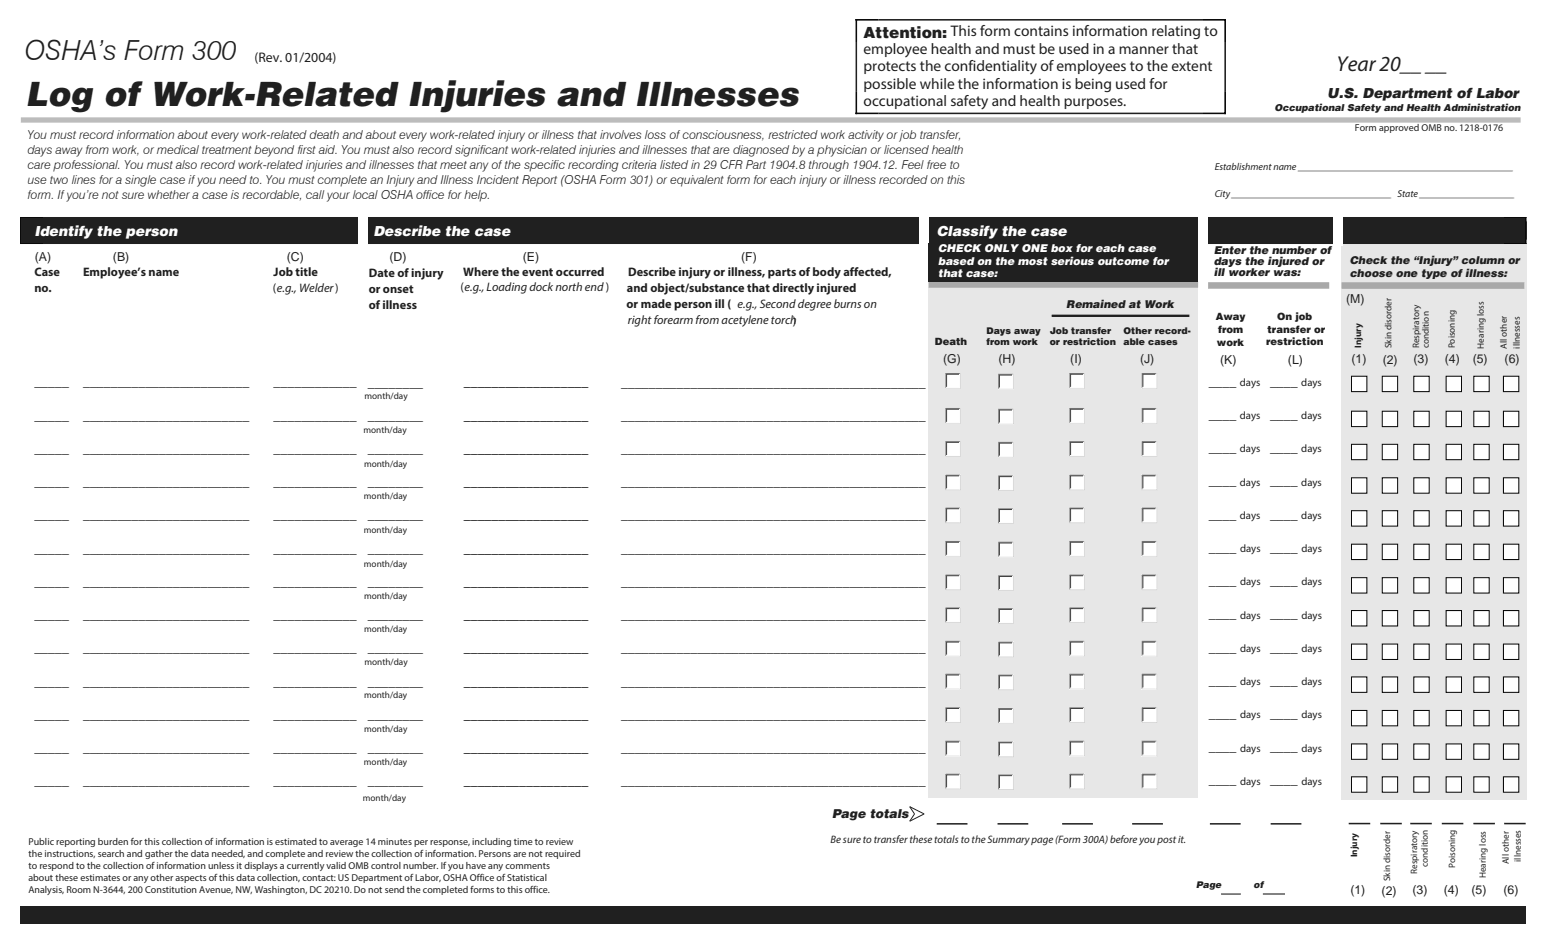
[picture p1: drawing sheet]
<svg xmlns="http://www.w3.org/2000/svg" width="356mm" height="216mm" viewBox="0 0 356 216" stroke-linecap="round" stroke-linejoin="round" font-family="sans-serif">
<defs><g id="words">
<text font-size="7.7" fill="#221f1f" x="5.8" y="24.3">Log of Work-Related Injuries and Illnesses</text>
<text font-size="6.3" fill="#231f20" x="5.7" y="13.8">OSHA’s Form 300</text>
<text font-size="4.9" fill="#221f1f" x="306.5" y="16.4">Year 20__ __</text>
<g font-size="3.5" fill="#221f1f">
<text x="198" y="8.7">Attention: This form contains information relating to</text>
<text x="198" y="12.4">employee health and must be used in a manner that</text>
<text x="198" y="16.3">protects the confidentiality of employees to the extent</text>
<text x="198" y="20.3">possible while the information is being used for</text>
<text x="198" y="24.3">occupational safety and health purposes.</text>
</g>
<g font-size="3.2" fill="#221f1f">
<text x="58.3" y="14.2">(Rev. 01/2004)</text>
<text x="304.3" y="22.4">U.S. Department of Labor</text>
</g>
<g font-size="3.2" fill="#fff">
<text x="7.9" y="54.1">Identify the person</text>
<text x="85.6" y="54.1">Describe the case</text>
<text x="214.8" y="54.1">Classify the case</text>
</g>
<g font-size="3.2" fill="#231f20">
<text x="7.9" y="88.6">_____</text>
<text x="19" y="88.6">________________________</text>
<text x="62.7" y="88.6">____________</text>
<text x="84.3" y="88.6">________</text>
<text x="142.4" y="88.7">____________________________________________</text>
<text x="277.1" y="88.4">____</text>
<text x="291.2" y="88.4">____</text>
<text x="277.1" y="96">____</text>
<text x="291.2" y="96">____</text>
<text x="7.9" y="96.2">_____</text>
<text x="19" y="96.2">________________________</text>
<text x="62.7" y="96.2">____________</text>
<text x="84.3" y="96.2">________</text>
<text x="142.4" y="96.2">____________________________________________</text>
<text x="7.9" y="103.8">_____</text>
<text x="19" y="103.8">________________________</text>
<text x="62.7" y="103.8">____________</text>
<text x="84.3" y="103.8">________</text>
<text x="142.4" y="103.8">____________________________________________</text>
<text x="277.1" y="103.6">____</text>
<text x="291.2" y="103.6">____</text>
<text x="7.9" y="111.4">_____</text>
<text x="19" y="111.4">________________________</text>
<text x="62.7" y="111.4">____________</text>
<text x="84.3" y="111.4">________</text>
<text x="142.4" y="111.4">____________________________________________</text>
<text x="277.1" y="111.2">____</text>
<text x="291.2" y="111.2">____</text>
<text x="7.9" y="119">_____</text>
<text x="19" y="119">________________________</text>
<text x="62.7" y="119">____________</text>
<text x="84.3" y="119">________</text>
<text x="142.4" y="119">____________________________________________</text>
<text x="277.1" y="118.8">____</text>
<text x="291.2" y="118.8">____</text>
<text x="7.9" y="126.6">_____</text>
<text x="19" y="126.6">________________________</text>
<text x="62.7" y="126.6">____________</text>
<text x="84.3" y="126.6">________</text>
<text x="142.4" y="126.6">____________________________________________</text>
<text x="277.1" y="126.5">____</text>
<text x="291.2" y="126.5">____</text>
<text x="7.9" y="134.3">_____</text>
<text x="19" y="134.3">________________________</text>
<text x="62.7" y="134.3">____________</text>
<text x="84.3" y="134.3">________</text>
<text x="142.4" y="134.3">____________________________________________</text>
<text x="277.1" y="134.1">____</text>
<text x="291.2" y="134.1">____</text>
<text x="7.9" y="141.9">_____</text>
<text x="19" y="141.9">________________________</text>
<text x="62.7" y="141.9">____________</text>
<text x="84.3" y="141.9">________</text>
<text x="142.4" y="141.9">____________________________________________</text>
<text x="277.1" y="141.7">____</text>
<text x="291.2" y="141.7">____</text>
<text x="7.9" y="149.5">_____</text>
<text x="19" y="149.5">________________________</text>
<text x="62.7" y="149.5">____________</text>
<text x="84.3" y="149.5">________</text>
<text x="142.4" y="149.5">____________________________________________</text>
<text x="277.1" y="149.3">____</text>
<text x="291.2" y="149.3">____</text>
<text x="7.9" y="157.1">_____</text>
<text x="19" y="157.1">________________________</text>
<text x="62.7" y="157.1">____________</text>
<text x="84.3" y="157.1">________</text>
<text x="142.4" y="157.1">____________________________________________</text>
<text x="277.1" y="156.9">____</text>
<text x="291.2" y="156.9">____</text>
<text x="7.9" y="164.7">_____</text>
<text x="19" y="164.7">________________________</text>
<text x="62.7" y="164.7">____________</text>
<text x="84.3" y="164.7">________</text>
<text x="142.4" y="164.7">____________________________________________</text>
<text x="277.1" y="164.6">____</text>
<text x="291.2" y="164.6">____</text>
<text x="7.9" y="172.4">_____</text>
<text x="19" y="172.4">________________________</text>
<text x="62.7" y="172.4">____________</text>
<text x="84.3" y="172.4">________</text>
<text x="142.4" y="172.4">____________________________________________</text>
<text x="277.1" y="172.2">____</text>
<text x="291.2" y="172.2">____</text>
<text x="7.9" y="180">_____</text>
<text x="19" y="180">________________________</text>
<text x="62.7" y="180">____________</text>
<text x="84.3" y="180">________</text>
<text x="142.4" y="180">____________________________________________</text>
<text x="277.1" y="179.8">____</text>
<text x="291.2" y="179.8">____</text>
</g>
<g font-size="3.2">
<text x="106.3" y="88.6">__________________</text>
<text x="106.3" y="96.2">__________________</text>
<text x="106.3" y="103.8">__________________</text>
<text x="106.3" y="111.4">__________________</text>
<text x="106.3" y="119">__________________</text>
<text x="106.3" y="126.6">__________________</text>
<text x="106.3" y="134.3">__________________</text>
<text x="106.3" y="141.9">__________________</text>
<text x="106.3" y="149.5">__________________</text>
<text x="106.3" y="157.1">__________________</text>
<text x="106.3" y="164.7">__________________</text>
<text x="106.3" y="172.4">__________________</text>
<text x="106.3" y="180">__________________</text>
</g>
<g font-size="2.8" fill="#231f20">
<text x="6.4" y="32">You must record information about every work-related death and about every work-related injury or illness that involves loss of consciousness, restricted work activity or job transfer,</text>
<text x="6.4" y="35.3">days away from work, or medical treatment beyond first aid. You must also record significant work-related injuries and illnesses that are diagnosed by a physician or licensed health</text>
<text x="6.4" y="38.7">care professional. You must also record work-related injuries and illnesses that meet any of the specific recording criteria listed in 29 CFR Part 1904.8 through 1904.12. Feel free to</text>
<text x="6.4" y="42.1">use two lines for a single case if you need to. You must complete an Injury and Illness Incident Report (OSHA Form 301) or equivalent form for each injury or illness recorded on this</text>
<text x="6.4" y="45.5">form. If you’re not sure whether a case is recordable, call your local OSHA office for help.</text>
<text x="7.9" y="63.2">Case</text>
<text x="19" y="63.2">Employee’s name</text>
<text x="62.7" y="63.2">Job title</text>
<text x="84.6" y="63.4">Date of injury</text>
<text x="106.2" y="63.2">Where the event occurred</text>
<text x="144" y="63.2">Describe injury or illness, parts of body affected,</text>
<text x="7.9" y="66.9">no.</text>
<text x="62.6" y="66.9">(e.g., Welder)</text>
<text x="84.5" y="70.8">of illness</text>
<text x="84.5" y="67.1">or onset</text>
<text x="105.6" y="66.8">(e.g., Loading dock north end )</text>
<text x="143.6" y="70.6">or made person ill ( e.g., Second degree burns on</text>
<text x="143.7" y="67">and object/substance that directly injured</text>
<text x="143.9" y="74.4">right forearm from acetylene torch)</text>
</g>
<g font-size="2.8" fill="#221f1f">
<text x="8" y="59.8">(A)</text>
<text x="25.9" y="59.8">(B)</text>
<text x="65.7" y="59.8">(C)</text>
<text x="89.3" y="59.8">(D)</text>
<text x="119.9" y="59.8">(E)</text>
<text x="169.9" y="59.8">(F)</text>
<text x="308.6" y="69.5">(M)</text>
<text x="216.2" y="83.1">(G)</text>
<text x="228.9" y="83.1">(H)</text>
<text x="245.4" y="83.1">(I)</text>
<text x="261.4" y="83.1">(J)</text>
<text x="279.8" y="83.5">(K)</text>
<text x="295.3" y="83.5">(L)</text>
<text x="309.9" y="83.2">(1)</text>
<text x="317" y="83.4">(2)</text>
<text x="324.1" y="83.2">(3)</text>
<text x="331.3" y="83.2">(4)</text>
<text x="337.6" y="83.2">(5)</text>
<text x="345" y="83.2">(6)</text>
<text x="190.8" y="187.4">Page totals</text>
<text x="309.6" y="204.9">(1)</text>
<text x="316.8" y="205.1">(2)</text>
<text x="323.8" y="204.9">(3)</text>
<text x="331" y="204.9">(4)</text>
<text x="337.4" y="204.9">(5)</text>
<text x="344.7" y="204.9">(6)</text>
</g>
<g font-size="2.5" fill="#fff">
<text x="215.1" y="57.8">CHECK ONLY ONE box for each case</text>
<text x="215.1" y="60.7">based on the most serious outcome for</text>
<text x="215.1" y="63.6">that case:</text>
</g>
<g font-size="2.5" fill="#221f1f">
<text x="278.3" y="58.3">Enter the number of</text>
<text x="278.3" y="60.8">days the injured or</text>
<text x="278.3" y="63.3">ill worker was:</text>
<text x="309.5" y="60.5">Check the “Injury” column or</text>
<text x="309.5" y="63.6">choose one type of illness:</text>
<text x="244.5" y="70.6">Remained at Work</text>
<text x="190.4" y="193.2">Be sure to transfer these totals to the Summary page (Form 300A) before you post it.</text>
</g>
<g font-size="2.5" fill="#231f20">
<text x="284.3" y="88.5">days</text>
<text x="298.3" y="88.5">days</text>
<text x="284.3" y="96.1">days</text>
<text x="298.3" y="96.1">days</text>
<text x="284.3" y="103.7">days</text>
<text x="298.3" y="103.7">days</text>
<text x="284.3" y="111.3">days</text>
<text x="298.3" y="111.3">days</text>
<text x="284.3" y="118.9">days</text>
<text x="298.3" y="118.9">days</text>
<text x="284.3" y="126.6">days</text>
<text x="298.4" y="126.6">days</text>
<text x="284.3" y="134.2">days</text>
<text x="298.4" y="134.2">days</text>
<text x="284.3" y="141.8">days</text>
<text x="298.4" y="141.8">days</text>
<text x="284.3" y="149.4">days</text>
<text x="298.4" y="149.4">days</text>
<text x="284.3" y="157">days</text>
<text x="298.4" y="157">days</text>
<text x="284.3" y="164.7">days</text>
<text x="298.4" y="164.7">days</text>
<text x="284.3" y="172.3">days</text>
<text x="298.4" y="172.3">days</text>
<text x="284.3" y="179.9">days</text>
<text x="298.4" y="179.9">days</text>
</g>
<g font-size="2.3" fill="#231f20">
<text x="310.6" y="29.9">Form approved OMB no. 1218-0176</text>
<text x="278.7" y="73.4">Away</text>
<text x="279.3" y="76.3">from</text>
<text x="290.6" y="76.2">transfer or</text>
<text x="292.8" y="73.3">On job</text>
<text x="279" y="79.2">work</text>
<text x="290.3" y="79.1">restriction</text>
<text x="6.5" y="193.6">Public reporting burden for this collection of information is estimated to average 14 minutes per response, including time to review</text>
<text x="6.5" y="196.4">the instructions, search and gather the data needed, and complete and review the collection of information. Persons are not required</text>
<text x="6.5" y="199.1">to respond to the collection of information unless it displays a currently valid OMB control number. If you have any comments</text>
<text x="6.5" y="201.9">about these estimates or any other aspects of this data collection, contact: US Department of Labor, OSHA Office of Statistical</text>
<text x="6.5" y="204.6">Analysis, Room N-3644, 200 Constitution Avenue, NW, Washington, DC 20210. Do not send the completed forms to this office.</text>
</g>
<g font-size="2.3" fill="#221f1f">
<text x="278.5" y="39">Establishment name ___________________________________________</text>
<text x="278.5" y="45">City ________________________________ State ___________________</text>
<text x="214.4" y="79.1">Death</text>
</g>
<text font-size="2.2" fill="#221f1f" x="292.2" y="25.4">Occupational Safety and Health Administration</text>
<g font-size="2.1" fill="#221f1f">
<text x="226.2" y="76.5">Days away</text>
<text x="240.7" y="76.5">Job transfer</text>
<text x="257.6" y="76.5">Other record-</text>
<text x="226.2" y="79.2">from work</text>
<text x="240.7" y="79.2">or restriction</text>
<text x="257.6" y="79.2">able cases</text>
<text x="312.1" y="79.8" transform="rotate(-90 312.1 79.8)">Injury</text>
<text x="83.6" y="91.4">month/day</text>
<text x="83.3" y="99.3">month/day</text>
<text x="83.5" y="107">month/day</text>
<text x="83.4" y="114.3">month/day</text>
<text x="83.4" y="122.2">month/day</text>
<text x="83.4" y="129.9">month/day</text>
<text x="83.5" y="137.2">month/day</text>
<text x="83.5" y="144.9">month/day</text>
<text x="83.6" y="152.4">month/day</text>
<text x="83.5" y="160.1">month/day</text>
<text x="83.5" y="167.9">month/day</text>
<text x="83.4" y="175.4">month/day</text>
<text x="83.2" y="183.5">month/day</text>
<text x="311.2" y="196.5" transform="rotate(-90 311.2 196.5)">Injury</text>
</g>
<g font-size="2.1" fill="#231f20">
<text x="319" y="79.8" transform="rotate(-90 319 79.8)">Skin disorder</text>
<text x="325.4" y="79.9" transform="rotate(-90 325.4 79.9)">Respiratory</text>
<text x="327.6" y="79.9" transform="rotate(-90 327.6 79.9)">condition</text>
<text x="333.6" y="79.9" transform="rotate(-90 333.6 79.9)">Poisoning</text>
<text x="340.2" y="79.9" transform="rotate(-90 340.2 79.9)">Hearing loss</text>
<text x="345.5" y="79.9" transform="rotate(-90 345.5 79.9)">All other</text>
<text x="348.5" y="79.9" transform="rotate(-90 348.5 79.9)">illnesses</text>
<text x="348.7" y="197.5" transform="rotate(-90 348.7 197.5)">illnesses</text>
<text x="274.3" y="203.5">Page</text>
<text x="287.4" y="203.5">of</text>
<text x="318.7" y="202" transform="rotate(-90 318.7 202)">Skin disorder</text>
<text x="324.9" y="200.3" transform="rotate(-90 324.9 200.3)">Respiratory</text>
<text x="327.4" y="198.7" transform="rotate(-90 327.4 198.7)">condition</text>
<text x="333.6" y="199" transform="rotate(-90 333.6 199)">Poisoning</text>
<text x="340.6" y="201.3" transform="rotate(-90 340.6 201.3)">Hearing loss</text>
<text x="346" y="198.1" transform="rotate(-90 346 198.1)">All other</text>
</g>
</g></defs>
<path d="M289.5 204.9h5.1" fill="none" stroke="#000" stroke-width=".23"/>
<g fill="#e6e7e8">
<path d="M212.9 50h61.8v132.8h-61.8z"/>
<path d="M307.6 50.5h42.5v132.9h-42.5z"/>
</g>
<path d="M4.8 27.5h343.8" fill="none" stroke="#babcc0" stroke-width="1.2" stroke-linecap="butt"/>
<path d="M4.7 207.6h345.2v4h-345.2z" fill="#221f1f"/>
<path d="M208.6 184.9l3.3 1.7-3.3 1.6 1.1-1.6z" fill="none" stroke="#221f1f" stroke-width=".23"/>
<path d="M4.7 49.8h345.2v6h-345.2z" fill="#221f1f"/>
<path d="M4.7 50.7v4.2M9.8 49.8h335M9.8 55.8h335M349.9 50.7v4.2" fill="none" stroke="#221f1f" stroke-width=".23"/>
<path d="M4.6 55.8h5.2M4.6 49.8h5.2M4.7 49.8v6.1M344.8 49.8h5.1M344.8 55.8h5.1M349.9 49.8v6.1" fill="none" stroke="#000" stroke-width=".23"/>
<path d="M212.9 65.2h61.8M277 65.4h27.8M307.6 65.4h41.9" fill="none" stroke="#a7a9ac" stroke-width="1.5" stroke-linecap="butt"/>
<g fill="#fff">
<path d="M82.1 49.6h2.2v6.8h-2.2z"/>
<path d="M210.6 49.4h2.3v6.8h-2.3z"/>
<path d="M274.7 49.1h2.2v6.8h-2.2z"/>
</g>
<path d="M212.9 55.7h61.7v8.9h-61.7z" fill="#221f1f"/>
<path d="M305.7 49.4h2.3v6.8h-2.3z" fill="#fff"/>
<path d="M241.1 72.4h31.6" fill="none" stroke="#221f1f" stroke-width=".53"/>
<g fill="none" stroke="#221f1f" stroke-width=".35">
<path d="M196.3 9.6v11.3M201.4 4.5h74.4M280.9 9.6v11.3M201.4 26h74.4M214.8 188.8h7M228.7 188.8h7.1M243.5 188.8h7.1M259.6 188.8h7M277.4 188.8h7M291.3 188.8h7.1M309.2 188.8h5M316.5 188.8h4.9"/>
<path d="M323.3 188.8h5M330.6 188.8h4.9M337.8 188.8h4.9M344.9 188.8h4.9"/>
</g>
<path d="M196.2 4.5h5.2M196.3 4.4v5.2M275.8 4.5h5.3M280.9 4.4v5.2M196.2 26h5.2M196.3 20.9v5.3M275.8 26h5.3M280.9 20.9v5.3" fill="none" stroke="#000" stroke-width=".35"/>
<path d="M216.8 85.5h3.5v3.5h-3.5z" fill="#fff"/>
<path d="M216.8 85.6h3.3M216.8 85.6v3.4" fill="none" stroke="#808080" stroke-width=".23"/>
<path d="M216.9 85.8h3M217 85.8v2.9" fill="none" stroke="#404040" stroke-width=".23"/>
<path d="M216.8 89h3.5M220.2 85.5v3.5" fill="none" stroke="#d4d0c8" stroke-width=".23"/>
<path d="M216.9 88.8h3.2M220 85.7v3.2" fill="none" stroke="#fff" stroke-width=".23"/>
<path d="M228.9 85.7h3.5v3.5h-3.5z" fill="#fff"/>
<path d="M228.9 85.8h3.3M229 85.8v3.3" fill="none" stroke="#808080" stroke-width=".23"/>
<path d="M229 86h3M229.1 86v2.9" fill="none" stroke="#404040" stroke-width=".23"/>
<path d="M228.9 89.1h3.5M232.3 85.7v3.5" fill="none" stroke="#d4d0c8" stroke-width=".23"/>
<path d="M229 89h3.2M232.1 85.9v3.1" fill="none" stroke="#fff" stroke-width=".23"/>
<path d="M245.2 85.5h3.5v3.5h-3.5z" fill="#fff"/>
<path d="M245.2 85.6h3.3M245.3 85.6v3.4" fill="none" stroke="#808080" stroke-width=".23"/>
<path d="M245.4 85.8h3M245.5 85.8v2.9" fill="none" stroke="#404040" stroke-width=".23"/>
<path d="M245.2 89h3.5M248.6 85.5v3.5" fill="none" stroke="#d4d0c8" stroke-width=".23"/>
<path d="M245.4 88.8h3.1M248.4 85.7v3.2" fill="none" stroke="#fff" stroke-width=".23"/>
<path d="M261.8 85.5h3.5v3.5h-3.5z" fill="#fff"/>
<path d="M261.8 85.6h3.3M261.9 85.6v3.4" fill="none" stroke="#808080" stroke-width=".23"/>
<path d="M261.9 85.8h3M262 85.8v2.9" fill="none" stroke="#404040" stroke-width=".23"/>
<path d="M261.8 89h3.5M265.2 85.5v3.5" fill="none" stroke="#d4d0c8" stroke-width=".23"/>
<path d="M261.9 88.8h3.2M265 85.7v3.2" fill="none" stroke="#fff" stroke-width=".23"/>
<path d="M309.9 86.2h3.5v3.6h-3.5z" fill="#fff"/>
<path d="M309.9 86.2h3.5v3.6h-3.5z" fill="none" stroke="#000" stroke-width=".23"/>
<path d="M316.9 86.2h3.5v3.6h-3.5z" fill="#fff"/>
<path d="M316.9 86.2h3.5v3.6h-3.5z" fill="none" stroke="#000" stroke-width=".23"/>
<path d="M324.1 86.2h3.6v3.6h-3.6z" fill="#fff"/>
<path d="M324.1 86.2h3.6v3.6h-3.6z" fill="none" stroke="#000" stroke-width=".23"/>
<path d="M331.6 86.2h3.5v3.6h-3.5z" fill="#fff"/>
<path d="M331.6 86.2h3.5v3.6h-3.5z" fill="none" stroke="#000" stroke-width=".23"/>
<path d="M337.9 86.2h3.5v3.6h-3.5z" fill="#fff"/>
<path d="M337.9 86.2h3.5v3.6h-3.5z" fill="none" stroke="#000" stroke-width=".23"/>
<path d="M344.7 86.2h3.5v3.6h-3.5z" fill="#fff"/>
<path d="M344.7 86.2h3.5v3.6h-3.5z" fill="none" stroke="#000" stroke-width=".23"/>
<path d="M216.8 93.5h3.5v3.6h-3.5z" fill="#fff"/>
<path d="M216.8 93.6h3.3M216.8 93.6v3.4" fill="none" stroke="#808080" stroke-width=".23"/>
<path d="M216.9 93.8h3M217 93.8v2.9" fill="none" stroke="#404040" stroke-width=".23"/>
<path d="M216.8 97h3.5M220.2 93.5v3.6" fill="none" stroke="#d4d0c8" stroke-width=".23"/>
<path d="M216.9 96.8h3.2M220 93.7v3.2" fill="none" stroke="#fff" stroke-width=".23"/>
<path d="M228.9 93.7h3.5v3.5h-3.5z" fill="#fff"/>
<path d="M228.9 93.8h3.3M229 93.8v3.4" fill="none" stroke="#808080" stroke-width=".23"/>
<path d="M229 94h3M229.1 94v2.9" fill="none" stroke="#404040" stroke-width=".23"/>
<path d="M228.9 97.2h3.5M232.3 93.7v3.5" fill="none" stroke="#d4d0c8" stroke-width=".23"/>
<path d="M229 97h3.2M232.1 93.9v3.2" fill="none" stroke="#fff" stroke-width=".23"/>
<path d="M245.2 93.5h3.5v3.6h-3.5z" fill="#fff"/>
<path d="M245.2 93.6h3.3M245.3 93.6v3.4" fill="none" stroke="#808080" stroke-width=".23"/>
<path d="M245.4 93.8h3M245.5 93.8v2.9" fill="none" stroke="#404040" stroke-width=".23"/>
<path d="M245.2 97h3.5M248.6 93.5v3.6" fill="none" stroke="#d4d0c8" stroke-width=".23"/>
<path d="M245.4 96.8h3.1M248.4 93.7v3.2" fill="none" stroke="#fff" stroke-width=".23"/>
<path d="M261.8 93.5h3.5v3.6h-3.5z" fill="#fff"/>
<path d="M261.8 93.6h3.3M261.9 93.6v3.4" fill="none" stroke="#808080" stroke-width=".23"/>
<path d="M261.9 93.8h3M262 93.8v2.9" fill="none" stroke="#404040" stroke-width=".23"/>
<path d="M261.8 97h3.5M265.2 93.5v3.6" fill="none" stroke="#d4d0c8" stroke-width=".23"/>
<path d="M261.9 96.8h3.2M265 93.7v3.2" fill="none" stroke="#fff" stroke-width=".23"/>
<path d="M309.9 94.2h3.5v3.6h-3.5z" fill="#fff"/>
<path d="M309.9 94.2h3.5v3.6h-3.5z" fill="none" stroke="#000" stroke-width=".23"/>
<path d="M316.9 94.2h3.5v3.6h-3.5z" fill="#fff"/>
<path d="M316.9 94.2h3.5v3.6h-3.5z" fill="none" stroke="#000" stroke-width=".23"/>
<path d="M324.1 94.2h3.6v3.6h-3.6z" fill="#fff"/>
<path d="M324.1 94.2h3.6v3.6h-3.6z" fill="none" stroke="#000" stroke-width=".23"/>
<path d="M331.6 94.2h3.5v3.6h-3.5z" fill="#fff"/>
<path d="M331.6 94.2h3.5v3.6h-3.5z" fill="none" stroke="#000" stroke-width=".23"/>
<path d="M337.9 94.2h3.5v3.6h-3.5z" fill="#fff"/>
<path d="M337.9 94.2h3.5v3.6h-3.5z" fill="none" stroke="#000" stroke-width=".23"/>
<path d="M344.7 94.2h3.5v3.6h-3.5z" fill="#fff"/>
<path d="M344.7 94.2h3.5v3.6h-3.5z" fill="none" stroke="#000" stroke-width=".23"/>
<path d="M216.8 101.1h3.5v3.5h-3.5z" fill="#fff"/>
<path d="M216.8 101.2h3.3M216.8 101.2v3.4" fill="none" stroke="#808080" stroke-width=".23"/>
<path d="M216.9 101.4h3M217 101.4v2.9" fill="none" stroke="#404040" stroke-width=".23"/>
<path d="M216.8 104.6h3.5M220.2 101.1v3.5" fill="none" stroke="#d4d0c8" stroke-width=".23"/>
<path d="M216.9 104.4h3.2M220 101.3v3.2" fill="none" stroke="#fff" stroke-width=".23"/>
<path d="M228.9 101.3h3.5v3.5h-3.5z" fill="#fff"/>
<path d="M228.9 101.4h3.3M229 101.4v3.3" fill="none" stroke="#808080" stroke-width=".23"/>
<path d="M229 101.6h3M229.1 101.6v2.9" fill="none" stroke="#404040" stroke-width=".23"/>
<path d="M228.9 104.7h3.5M232.3 101.3v3.5" fill="none" stroke="#d4d0c8" stroke-width=".23"/>
<path d="M229 104.6h3.2M232.1 101.5v3.2" fill="none" stroke="#fff" stroke-width=".23"/>
<path d="M245.2 101.1h3.5v3.5h-3.5z" fill="#fff"/>
<path d="M245.2 101.2h3.3M245.3 101.2v3.4" fill="none" stroke="#808080" stroke-width=".23"/>
<path d="M245.4 101.4h3M245.5 101.4v2.9" fill="none" stroke="#404040" stroke-width=".23"/>
<path d="M245.2 104.6h3.5M248.6 101.1v3.5" fill="none" stroke="#d4d0c8" stroke-width=".23"/>
<path d="M245.4 104.4h3.1M248.4 101.3v3.2" fill="none" stroke="#fff" stroke-width=".23"/>
<path d="M261.8 101.1h3.5v3.5h-3.5z" fill="#fff"/>
<path d="M261.8 101.2h3.3M261.9 101.2v3.4" fill="none" stroke="#808080" stroke-width=".23"/>
<path d="M261.9 101.4h3M262 101.4v2.9" fill="none" stroke="#404040" stroke-width=".23"/>
<path d="M261.8 104.6h3.5M265.2 101.1v3.5" fill="none" stroke="#d4d0c8" stroke-width=".23"/>
<path d="M261.9 104.4h3.2M265 101.3v3.2" fill="none" stroke="#fff" stroke-width=".23"/>
<path d="M309.9 101.8h3.5v3.6h-3.5z" fill="#fff"/>
<path d="M309.9 101.8h3.5v3.6h-3.5z" fill="none" stroke="#000" stroke-width=".23"/>
<path d="M316.9 101.8h3.5v3.6h-3.5z" fill="#fff"/>
<path d="M316.9 101.8h3.5v3.6h-3.5z" fill="none" stroke="#000" stroke-width=".23"/>
<path d="M324.1 101.8h3.6v3.6h-3.6z" fill="#fff"/>
<path d="M324.1 101.8h3.6v3.6h-3.6z" fill="none" stroke="#000" stroke-width=".23"/>
<path d="M331.6 101.8h3.5v3.6h-3.5z" fill="#fff"/>
<path d="M331.6 101.8h3.5v3.6h-3.5z" fill="none" stroke="#000" stroke-width=".23"/>
<path d="M337.9 101.8h3.5v3.6h-3.5z" fill="#fff"/>
<path d="M337.9 101.8h3.5v3.6h-3.5z" fill="none" stroke="#000" stroke-width=".23"/>
<path d="M344.7 101.8h3.5v3.6h-3.5z" fill="#fff"/>
<path d="M344.7 101.8h3.5v3.6h-3.5z" fill="none" stroke="#000" stroke-width=".23"/>
<path d="M216.8 108.8h3.5v3.5h-3.5z" fill="#fff"/>
<path d="M216.8 108.9h3.3M216.8 108.9v3.3" fill="none" stroke="#808080" stroke-width=".23"/>
<path d="M216.9 109.1h3M217 109.1v2.9" fill="none" stroke="#404040" stroke-width=".23"/>
<path d="M216.8 112.2h3.5M220.2 108.8v3.5" fill="none" stroke="#d4d0c8" stroke-width=".23"/>
<path d="M216.9 112.1h3.2M220 109v3.1" fill="none" stroke="#fff" stroke-width=".23"/>
<path d="M228.9 109h3.5v3.5h-3.5z" fill="#fff"/>
<path d="M228.9 109.1h3.3M229 109.1v3.3" fill="none" stroke="#808080" stroke-width=".23"/>
<path d="M229 109.2h3M229.1 109.2v3" fill="none" stroke="#404040" stroke-width=".23"/>
<path d="M228.9 112.4h3.5M232.3 109v3.5" fill="none" stroke="#d4d0c8" stroke-width=".23"/>
<path d="M229 112.2h3.2M232.1 109.2v3.1" fill="none" stroke="#fff" stroke-width=".23"/>
<path d="M245.2 108.8h3.5v3.5h-3.5z" fill="#fff"/>
<path d="M245.2 108.9h3.3M245.3 108.9v3.3" fill="none" stroke="#808080" stroke-width=".23"/>
<path d="M245.4 109.1h3M245.5 109.1v2.9" fill="none" stroke="#404040" stroke-width=".23"/>
<path d="M245.2 112.2h3.5M248.6 108.8v3.5" fill="none" stroke="#d4d0c8" stroke-width=".23"/>
<path d="M245.4 112.1h3.1M248.4 109v3.1" fill="none" stroke="#fff" stroke-width=".23"/>
<path d="M261.8 108.8h3.5v3.5h-3.5z" fill="#fff"/>
<path d="M261.8 108.9h3.3M261.9 108.9v3.3" fill="none" stroke="#808080" stroke-width=".23"/>
<path d="M261.9 109.1h3M262 109.1v2.9" fill="none" stroke="#404040" stroke-width=".23"/>
<path d="M261.8 112.2h3.5M265.2 108.8v3.5" fill="none" stroke="#d4d0c8" stroke-width=".23"/>
<path d="M261.9 112.1h3.2M265 109v3.1" fill="none" stroke="#fff" stroke-width=".23"/>
<path d="M309.9 109.5h3.5v3.5h-3.5z" fill="#fff"/>
<path d="M309.9 109.5h3.5v3.5h-3.5z" fill="none" stroke="#000" stroke-width=".23"/>
<path d="M316.9 109.5h3.5v3.5h-3.5z" fill="#fff"/>
<path d="M316.9 109.5h3.5v3.5h-3.5z" fill="none" stroke="#000" stroke-width=".23"/>
<path d="M324.1 109.5h3.6v3.5h-3.6z" fill="#fff"/>
<path d="M324.1 109.5h3.6v3.5h-3.6z" fill="none" stroke="#000" stroke-width=".23"/>
<path d="M331.6 109.5h3.5v3.5h-3.5z" fill="#fff"/>
<path d="M331.6 109.5h3.5v3.5h-3.5z" fill="none" stroke="#000" stroke-width=".23"/>
<path d="M337.9 109.5h3.5v3.5h-3.5z" fill="#fff"/>
<path d="M337.9 109.5h3.5v3.5h-3.5z" fill="none" stroke="#000" stroke-width=".23"/>
<path d="M344.7 109.5h3.5v3.5h-3.5z" fill="#fff"/>
<path d="M344.7 109.5h3.5v3.5h-3.5z" fill="none" stroke="#000" stroke-width=".23"/>
<path d="M216.8 116.3h3.5v3.6h-3.5z" fill="#fff"/>
<path d="M216.8 116.4h3.3M216.8 116.4v3.4" fill="none" stroke="#808080" stroke-width=".23"/>
<path d="M216.9 116.6h3M217 116.6v2.9" fill="none" stroke="#404040" stroke-width=".23"/>
<path d="M216.8 119.8h3.5M220.2 116.3v3.6" fill="none" stroke="#d4d0c8" stroke-width=".23"/>
<path d="M216.9 119.6h3.2M220 116.5v3.2" fill="none" stroke="#fff" stroke-width=".23"/>
<path d="M228.9 116.5h3.5v3.5h-3.5z" fill="#fff"/>
<path d="M228.9 116.6h3.3M229 116.6v3.4" fill="none" stroke="#808080" stroke-width=".23"/>
<path d="M229 116.8h3M229.1 116.8v2.9" fill="none" stroke="#404040" stroke-width=".23"/>
<path d="M228.9 120h3.5M232.3 116.5v3.5" fill="none" stroke="#d4d0c8" stroke-width=".23"/>
<path d="M229 119.8h3.2M232.1 116.7v3.2" fill="none" stroke="#fff" stroke-width=".23"/>
<path d="M245.2 116.3h3.5v3.6h-3.5z" fill="#fff"/>
<path d="M245.2 116.4h3.3M245.3 116.4v3.4" fill="none" stroke="#808080" stroke-width=".23"/>
<path d="M245.4 116.6h3M245.5 116.6v2.9" fill="none" stroke="#404040" stroke-width=".23"/>
<path d="M245.2 119.8h3.5M248.6 116.3v3.6" fill="none" stroke="#d4d0c8" stroke-width=".23"/>
<path d="M245.4 119.6h3.1M248.4 116.5v3.2" fill="none" stroke="#fff" stroke-width=".23"/>
<path d="M261.8 116.3h3.5v3.6h-3.5z" fill="#fff"/>
<path d="M261.8 116.4h3.3M261.9 116.4v3.4" fill="none" stroke="#808080" stroke-width=".23"/>
<path d="M261.9 116.6h3M262 116.6v2.9" fill="none" stroke="#404040" stroke-width=".23"/>
<path d="M261.8 119.8h3.5M265.2 116.3v3.6" fill="none" stroke="#d4d0c8" stroke-width=".23"/>
<path d="M261.9 119.6h3.2M265 116.5v3.2" fill="none" stroke="#fff" stroke-width=".23"/>
<path d="M309.9 117h3.5v3.6h-3.5z" fill="#fff"/>
<path d="M309.9 117h3.5v3.6h-3.5z" fill="none" stroke="#000" stroke-width=".23"/>
<path d="M316.9 117.1h3.5v3.5h-3.5z" fill="#fff"/>
<path d="M316.9 117.1h3.5v3.5h-3.5z" fill="none" stroke="#000" stroke-width=".23"/>
<path d="M324.1 117.1h3.6v3.5h-3.6z" fill="#fff"/>
<path d="M324.1 117.1h3.6v3.5h-3.6z" fill="none" stroke="#000" stroke-width=".23"/>
<path d="M331.6 117.1h3.5v3.5h-3.5z" fill="#fff"/>
<path d="M331.6 117.1h3.5v3.5h-3.5z" fill="none" stroke="#000" stroke-width=".23"/>
<path d="M337.9 117.1h3.5v3.5h-3.5z" fill="#fff"/>
<path d="M337.9 117.1h3.5v3.5h-3.5z" fill="none" stroke="#000" stroke-width=".23"/>
<path d="M344.7 117.1h3.5v3.5h-3.5z" fill="#fff"/>
<path d="M344.7 117.1h3.5v3.5h-3.5z" fill="none" stroke="#000" stroke-width=".23"/>
<path d="M216.8 124h3.5v3.5h-3.5z" fill="#fff"/>
<path d="M216.8 124.1h3.3M216.8 124.1v3.4" fill="none" stroke="#808080" stroke-width=".23"/>
<path d="M216.9 124.3h3M217 124.3v2.9" fill="none" stroke="#404040" stroke-width=".23"/>
<path d="M216.8 127.5h3.5M220.2 124v3.5" fill="none" stroke="#d4d0c8" stroke-width=".23"/>
<path d="M216.9 127.3h3.2M220 124.2v3.2" fill="none" stroke="#fff" stroke-width=".23"/>
<path d="M228.9 124.2h3.5v3.5h-3.5z" fill="#fff"/>
<path d="M228.9 124.3h3.3M229 124.3v3.3" fill="none" stroke="#808080" stroke-width=".23"/>
<path d="M229 124.5h3M229.1 124.5v2.9" fill="none" stroke="#404040" stroke-width=".23"/>
<path d="M228.9 127.6h3.5M232.3 124.2v3.5" fill="none" stroke="#d4d0c8" stroke-width=".23"/>
<path d="M229 127.5h3.2M232.1 124.4v3.1" fill="none" stroke="#fff" stroke-width=".23"/>
<path d="M245.2 124h3.5v3.5h-3.5z" fill="#fff"/>
<path d="M245.2 124.1h3.3M245.3 124.1v3.4" fill="none" stroke="#808080" stroke-width=".23"/>
<path d="M245.4 124.3h3M245.5 124.3v2.9" fill="none" stroke="#404040" stroke-width=".23"/>
<path d="M245.2 127.5h3.5M248.6 124v3.5" fill="none" stroke="#d4d0c8" stroke-width=".23"/>
<path d="M245.4 127.3h3.1M248.4 124.2v3.2" fill="none" stroke="#fff" stroke-width=".23"/>
<path d="M261.8 124h3.5v3.5h-3.5z" fill="#fff"/>
<path d="M261.8 124.1h3.3M261.9 124.1v3.4" fill="none" stroke="#808080" stroke-width=".23"/>
<path d="M261.9 124.3h3M262 124.3v2.9" fill="none" stroke="#404040" stroke-width=".23"/>
<path d="M261.8 127.5h3.5M265.2 124v3.5" fill="none" stroke="#d4d0c8" stroke-width=".23"/>
<path d="M261.9 127.3h3.2M265 124.2v3.2" fill="none" stroke="#fff" stroke-width=".23"/>
<path d="M309.9 124.7h3.5v3.6h-3.5z" fill="#fff"/>
<path d="M309.9 124.7h3.5v3.6h-3.5z" fill="none" stroke="#000" stroke-width=".23"/>
<path d="M316.9 124.7h3.5v3.6h-3.5z" fill="#fff"/>
<path d="M316.9 124.7h3.5v3.6h-3.5z" fill="none" stroke="#000" stroke-width=".23"/>
<path d="M324.1 124.7h3.6v3.6h-3.6z" fill="#fff"/>
<path d="M324.1 124.7h3.6v3.6h-3.6z" fill="none" stroke="#000" stroke-width=".23"/>
<path d="M331.6 124.7h3.5v3.6h-3.5z" fill="#fff"/>
<path d="M331.6 124.7h3.5v3.6h-3.5z" fill="none" stroke="#000" stroke-width=".23"/>
<path d="M337.9 124.7h3.5v3.6h-3.5z" fill="#fff"/>
<path d="M337.9 124.7h3.5v3.6h-3.5z" fill="none" stroke="#000" stroke-width=".23"/>
<path d="M344.7 124.7h3.5v3.6h-3.5z" fill="#fff"/>
<path d="M344.7 124.7h3.5v3.6h-3.5z" fill="none" stroke="#000" stroke-width=".23"/>
<path d="M216.8 131.7h3.5v3.5h-3.5z" fill="#fff"/>
<path d="M216.8 131.8h3.3M216.8 131.8v3.3" fill="none" stroke="#808080" stroke-width=".23"/>
<path d="M216.9 132h3M217 132v2.9" fill="none" stroke="#404040" stroke-width=".23"/>
<path d="M216.8 135.1h3.5M220.2 131.7v3.5" fill="none" stroke="#d4d0c8" stroke-width=".23"/>
<path d="M216.9 135h3.2M220 131.9v3.1" fill="none" stroke="#fff" stroke-width=".23"/>
<path d="M228.9 131.9h3.5v3.5h-3.5z" fill="#fff"/>
<path d="M228.9 132h3.3M229 132v3.3" fill="none" stroke="#808080" stroke-width=".23"/>
<path d="M229 132.1h3M229.1 132.1v2.9" fill="none" stroke="#404040" stroke-width=".23"/>
<path d="M228.9 135.3h3.5M232.3 131.9v3.5" fill="none" stroke="#d4d0c8" stroke-width=".23"/>
<path d="M229 135.1h3.2M232.1 132v3.2" fill="none" stroke="#fff" stroke-width=".23"/>
<path d="M245.2 131.7h3.5v3.5h-3.5z" fill="#fff"/>
<path d="M245.2 131.8h3.3M245.3 131.8v3.3" fill="none" stroke="#808080" stroke-width=".23"/>
<path d="M245.4 132h3M245.5 132v2.9" fill="none" stroke="#404040" stroke-width=".23"/>
<path d="M245.2 135.1h3.5M248.6 131.7v3.5" fill="none" stroke="#d4d0c8" stroke-width=".23"/>
<path d="M245.4 135h3.1M248.4 131.9v3.1" fill="none" stroke="#fff" stroke-width=".23"/>
<path d="M261.8 131.7h3.5v3.5h-3.5z" fill="#fff"/>
<path d="M261.8 131.8h3.3M261.9 131.8v3.3" fill="none" stroke="#808080" stroke-width=".23"/>
<path d="M261.9 132h3M262 132v2.9" fill="none" stroke="#404040" stroke-width=".23"/>
<path d="M261.8 135.1h3.5M265.2 131.7v3.5" fill="none" stroke="#d4d0c8" stroke-width=".23"/>
<path d="M261.9 135h3.2M265 131.9v3.1" fill="none" stroke="#fff" stroke-width=".23"/>
<path d="M309.9 132.4h3.5v3.5h-3.5z" fill="#fff"/>
<path d="M309.9 132.4h3.5v3.5h-3.5z" fill="none" stroke="#000" stroke-width=".23"/>
<path d="M316.9 132.4h3.5v3.5h-3.5z" fill="#fff"/>
<path d="M316.9 132.4h3.5v3.5h-3.5z" fill="none" stroke="#000" stroke-width=".23"/>
<path d="M324.1 132.4h3.6v3.5h-3.6z" fill="#fff"/>
<path d="M324.1 132.4h3.6v3.5h-3.6z" fill="none" stroke="#000" stroke-width=".23"/>
<path d="M331.6 132.4h3.5v3.5h-3.5z" fill="#fff"/>
<path d="M331.6 132.4h3.5v3.5h-3.5z" fill="none" stroke="#000" stroke-width=".23"/>
<path d="M337.9 132.4h3.5v3.5h-3.5z" fill="#fff"/>
<path d="M337.9 132.4h3.5v3.5h-3.5z" fill="none" stroke="#000" stroke-width=".23"/>
<path d="M344.7 132.4h3.5v3.5h-3.5z" fill="#fff"/>
<path d="M344.7 132.4h3.5v3.5h-3.5z" fill="none" stroke="#000" stroke-width=".23"/>
<path d="M216.8 139.2h3.5v3.6h-3.5z" fill="#fff"/>
<path d="M216.8 139.3h3.3M216.8 139.3v3.4" fill="none" stroke="#808080" stroke-width=".23"/>
<path d="M216.9 139.5h3M217 139.5v2.9" fill="none" stroke="#404040" stroke-width=".23"/>
<path d="M220.2 139.2v3.6M216.8 142.7h3.5" fill="none" stroke="#d4d0c8" stroke-width=".23"/>
<path d="M220 139.4v3.2M216.9 142.5h3.2" fill="none" stroke="#fff" stroke-width=".23"/>
<path d="M228.9 139.4h3.5v3.5h-3.5z" fill="#fff"/>
<path d="M228.9 139.5h3.3M229 139.5v3.3" fill="none" stroke="#808080" stroke-width=".23"/>
<path d="M229 139.7h3M229.1 139.7v2.9" fill="none" stroke="#404040" stroke-width=".23"/>
<path d="M232.3 139.4v3.5M228.9 142.8h3.5" fill="none" stroke="#d4d0c8" stroke-width=".23"/>
<path d="M232.1 139.6v3.2M229 142.7h3.2" fill="none" stroke="#fff" stroke-width=".23"/>
<path d="M245.2 139.2h3.5v3.6h-3.5z" fill="#fff"/>
<path d="M245.2 139.3h3.3M245.3 139.3v3.4" fill="none" stroke="#808080" stroke-width=".23"/>
<path d="M245.4 139.5h3M245.5 139.5v2.9" fill="none" stroke="#404040" stroke-width=".23"/>
<path d="M248.6 139.2v3.6M245.2 142.7h3.5" fill="none" stroke="#d4d0c8" stroke-width=".23"/>
<path d="M248.4 139.4v3.2M245.4 142.5h3.1" fill="none" stroke="#fff" stroke-width=".23"/>
<path d="M261.8 139.2h3.5v3.6h-3.5z" fill="#fff"/>
<path d="M261.8 139.3h3.3M261.9 139.3v3.4" fill="none" stroke="#808080" stroke-width=".23"/>
<path d="M261.9 139.5h3M262 139.5v2.9" fill="none" stroke="#404040" stroke-width=".23"/>
<path d="M265.2 139.2v3.6M261.8 142.7h3.5" fill="none" stroke="#d4d0c8" stroke-width=".23"/>
<path d="M265 139.4v3.2M261.9 142.5h3.2" fill="none" stroke="#fff" stroke-width=".23"/>
<path d="M309.9 139.9h3.5v3.6h-3.5z" fill="#fff"/>
<path d="M309.9 139.9h3.5v3.6h-3.5z" fill="none" stroke="#000" stroke-width=".23"/>
<path d="M316.9 139.9h3.5v3.6h-3.5z" fill="#fff"/>
<path d="M316.9 139.9h3.5v3.6h-3.5z" fill="none" stroke="#000" stroke-width=".23"/>
<path d="M324.1 139.9h3.6v3.6h-3.6z" fill="#fff"/>
<path d="M324.1 139.9h3.6v3.6h-3.6z" fill="none" stroke="#000" stroke-width=".23"/>
<path d="M331.6 139.9h3.5v3.6h-3.5z" fill="#fff"/>
<path d="M331.6 139.9h3.5v3.6h-3.5z" fill="none" stroke="#000" stroke-width=".23"/>
<path d="M337.9 139.9h3.5v3.6h-3.5z" fill="#fff"/>
<path d="M337.9 139.9h3.5v3.6h-3.5z" fill="none" stroke="#000" stroke-width=".23"/>
<path d="M344.7 139.9h3.5v3.6h-3.5z" fill="#fff"/>
<path d="M344.7 139.9h3.5v3.6h-3.5z" fill="none" stroke="#000" stroke-width=".23"/>
<path d="M216.8 146.9h3.5v3.5h-3.5z" fill="#fff"/>
<path d="M216.8 147h3.3M216.8 147v3.3" fill="none" stroke="#808080" stroke-width=".23"/>
<path d="M216.9 147.2h3M217 147.2v2.9" fill="none" stroke="#404040" stroke-width=".23"/>
<path d="M216.8 150.3h3.5M220.2 146.9v3.5" fill="none" stroke="#d4d0c8" stroke-width=".23"/>
<path d="M216.9 150.2h3.2M220 147.1v3.2" fill="none" stroke="#fff" stroke-width=".23"/>
<path d="M228.9 147.1h3.5v3.5h-3.5z" fill="#fff"/>
<path d="M228.9 147.2h3.3M229 147.2v3.3" fill="none" stroke="#808080" stroke-width=".23"/>
<path d="M229 147.3h3M229.1 147.3v3" fill="none" stroke="#404040" stroke-width=".23"/>
<path d="M228.9 150.5h3.5M232.3 147.1v3.5" fill="none" stroke="#d4d0c8" stroke-width=".23"/>
<path d="M229 150.3h3.2M232.1 147.3v3.1" fill="none" stroke="#fff" stroke-width=".23"/>
<path d="M245.2 146.9h3.5v3.5h-3.5z" fill="#fff"/>
<path d="M245.2 147h3.3M245.3 147v3.3" fill="none" stroke="#808080" stroke-width=".23"/>
<path d="M245.4 147.2h3M245.5 147.2v2.9" fill="none" stroke="#404040" stroke-width=".23"/>
<path d="M245.2 150.3h3.5M248.6 146.9v3.5" fill="none" stroke="#d4d0c8" stroke-width=".23"/>
<path d="M245.4 150.2h3.1M248.4 147.1v3.2" fill="none" stroke="#fff" stroke-width=".23"/>
<path d="M261.8 146.9h3.5v3.5h-3.5z" fill="#fff"/>
<path d="M261.8 147h3.3M261.9 147v3.3" fill="none" stroke="#808080" stroke-width=".23"/>
<path d="M261.9 147.2h3M262 147.2v2.9" fill="none" stroke="#404040" stroke-width=".23"/>
<path d="M261.8 150.3h3.5M265.2 146.9v3.5" fill="none" stroke="#d4d0c8" stroke-width=".23"/>
<path d="M261.9 150.2h3.2M265 147.1v3.2" fill="none" stroke="#fff" stroke-width=".23"/>
<path d="M309.9 147.6h3.5v3.5h-3.5z" fill="#fff"/>
<path d="M309.9 147.6h3.5v3.5h-3.5z" fill="none" stroke="#000" stroke-width=".23"/>
<path d="M316.9 147.6h3.5v3.5h-3.5z" fill="#fff"/>
<path d="M316.9 147.6h3.5v3.5h-3.5z" fill="none" stroke="#000" stroke-width=".23"/>
<path d="M324.1 147.6h3.6v3.5h-3.6z" fill="#fff"/>
<path d="M324.1 147.6h3.6v3.5h-3.6z" fill="none" stroke="#000" stroke-width=".23"/>
<path d="M331.6 147.6h3.5v3.5h-3.5z" fill="#fff"/>
<path d="M331.6 147.6h3.5v3.5h-3.5z" fill="none" stroke="#000" stroke-width=".23"/>
<path d="M337.9 147.6h3.5v3.5h-3.5z" fill="#fff"/>
<path d="M337.9 147.6h3.5v3.5h-3.5z" fill="none" stroke="#000" stroke-width=".23"/>
<path d="M344.7 147.6h3.5v3.5h-3.5z" fill="#fff"/>
<path d="M344.7 147.6h3.5v3.5h-3.5z" fill="none" stroke="#000" stroke-width=".23"/>
<path d="M216.8 154.4h3.5v3.6h-3.5z" fill="#fff"/>
<path d="M216.8 154.5h3.3M216.8 154.5v3.4" fill="none" stroke="#808080" stroke-width=".23"/>
<path d="M216.9 154.7h3M217 154.7v2.9" fill="none" stroke="#404040" stroke-width=".23"/>
<path d="M216.8 157.9h3.5M220.2 154.4v3.6" fill="none" stroke="#d4d0c8" stroke-width=".23"/>
<path d="M216.9 157.7h3.2M220 154.6v3.2" fill="none" stroke="#fff" stroke-width=".23"/>
<path d="M228.9 154.6h3.5v3.5h-3.5z" fill="#fff"/>
<path d="M228.9 154.7h3.3M229 154.7v3.4" fill="none" stroke="#808080" stroke-width=".23"/>
<path d="M229 154.9h3M229.1 154.9v2.9" fill="none" stroke="#404040" stroke-width=".23"/>
<path d="M228.9 158.1h3.5M232.3 154.6v3.5" fill="none" stroke="#d4d0c8" stroke-width=".23"/>
<path d="M229 157.9h3.2M232.1 154.8v3.2" fill="none" stroke="#fff" stroke-width=".23"/>
<path d="M245.2 154.4h3.5v3.6h-3.5z" fill="#fff"/>
<path d="M245.2 154.5h3.3M245.3 154.5v3.4" fill="none" stroke="#808080" stroke-width=".23"/>
<path d="M245.4 154.7h3M245.5 154.7v2.9" fill="none" stroke="#404040" stroke-width=".23"/>
<path d="M245.2 157.9h3.5M248.6 154.4v3.6" fill="none" stroke="#d4d0c8" stroke-width=".23"/>
<path d="M245.4 157.7h3.1M248.4 154.6v3.2" fill="none" stroke="#fff" stroke-width=".23"/>
<path d="M261.8 154.4h3.5v3.6h-3.5z" fill="#fff"/>
<path d="M261.8 154.5h3.3M261.9 154.5v3.4" fill="none" stroke="#808080" stroke-width=".23"/>
<path d="M261.9 154.7h3M262 154.7v2.9" fill="none" stroke="#404040" stroke-width=".23"/>
<path d="M261.8 157.9h3.5M265.2 154.4v3.6" fill="none" stroke="#d4d0c8" stroke-width=".23"/>
<path d="M261.9 157.7h3.2M265 154.6v3.2" fill="none" stroke="#fff" stroke-width=".23"/>
<path d="M309.9 155.2h3.5v3.5h-3.5z" fill="#fff"/>
<path d="M309.9 155.2h3.5v3.5h-3.5z" fill="none" stroke="#000" stroke-width=".23"/>
<path d="M316.9 155.2h3.5v3.5h-3.5z" fill="#fff"/>
<path d="M316.9 155.2h3.5v3.5h-3.5z" fill="none" stroke="#000" stroke-width=".23"/>
<path d="M324.1 155.2h3.6v3.5h-3.6z" fill="#fff"/>
<path d="M324.1 155.2h3.6v3.5h-3.6z" fill="none" stroke="#000" stroke-width=".23"/>
<path d="M331.6 155.2h3.5v3.5h-3.5z" fill="#fff"/>
<path d="M331.6 155.2h3.5v3.5h-3.5z" fill="none" stroke="#000" stroke-width=".23"/>
<path d="M337.9 155.2h3.5v3.5h-3.5z" fill="#fff"/>
<path d="M337.9 155.2h3.5v3.5h-3.5z" fill="none" stroke="#000" stroke-width=".23"/>
<path d="M344.7 155.2h3.5v3.5h-3.5z" fill="#fff"/>
<path d="M344.7 155.2h3.5v3.5h-3.5z" fill="none" stroke="#000" stroke-width=".23"/>
<path d="M216.8 162.1h3.5v3.5h-3.5z" fill="#fff"/>
<path d="M216.8 162.2h3.3M216.8 162.2v3.4" fill="none" stroke="#808080" stroke-width=".23"/>
<path d="M216.9 162.4h3M217 162.4v2.9" fill="none" stroke="#404040" stroke-width=".23"/>
<path d="M216.8 165.6h3.5M220.2 162.1v3.5" fill="none" stroke="#d4d0c8" stroke-width=".23"/>
<path d="M216.9 165.4h3.2M220 162.3v3.2" fill="none" stroke="#fff" stroke-width=".23"/>
<path d="M228.9 162.3h3.5v3.5h-3.5z" fill="#fff"/>
<path d="M228.9 162.4h3.3M229 162.4v3.3" fill="none" stroke="#808080" stroke-width=".23"/>
<path d="M229 162.6h3M229.1 162.6v2.9" fill="none" stroke="#404040" stroke-width=".23"/>
<path d="M228.9 165.7h3.5M232.3 162.3v3.5" fill="none" stroke="#d4d0c8" stroke-width=".23"/>
<path d="M229 165.6h3.2M232.1 162.5v3.1" fill="none" stroke="#fff" stroke-width=".23"/>
<path d="M245.2 162.1h3.5v3.5h-3.5z" fill="#fff"/>
<path d="M245.2 162.2h3.3M245.3 162.2v3.4" fill="none" stroke="#808080" stroke-width=".23"/>
<path d="M245.4 162.4h3M245.5 162.4v2.9" fill="none" stroke="#404040" stroke-width=".23"/>
<path d="M245.2 165.6h3.5M248.6 162.1v3.5" fill="none" stroke="#d4d0c8" stroke-width=".23"/>
<path d="M245.4 165.4h3.1M248.4 162.3v3.2" fill="none" stroke="#fff" stroke-width=".23"/>
<path d="M261.8 162.1h3.5v3.5h-3.5z" fill="#fff"/>
<path d="M261.8 162.2h3.3M261.9 162.2v3.4" fill="none" stroke="#808080" stroke-width=".23"/>
<path d="M261.9 162.4h3M262 162.4v2.9" fill="none" stroke="#404040" stroke-width=".23"/>
<path d="M261.8 165.6h3.5M265.2 162.1v3.5" fill="none" stroke="#d4d0c8" stroke-width=".23"/>
<path d="M261.9 165.4h3.2M265 162.3v3.2" fill="none" stroke="#fff" stroke-width=".23"/>
<path d="M309.9 162.8h3.5v3.6h-3.5z" fill="#fff"/>
<path d="M309.9 162.8h3.5v3.6h-3.5z" fill="none" stroke="#000" stroke-width=".23"/>
<path d="M316.9 162.8h3.5v3.6h-3.5z" fill="#fff"/>
<path d="M316.9 162.8h3.5v3.6h-3.5z" fill="none" stroke="#000" stroke-width=".23"/>
<path d="M324.1 162.8h3.6v3.6h-3.6z" fill="#fff"/>
<path d="M324.1 162.8h3.6v3.6h-3.6z" fill="none" stroke="#000" stroke-width=".23"/>
<path d="M331.6 162.8h3.5v3.6h-3.5z" fill="#fff"/>
<path d="M331.6 162.8h3.5v3.6h-3.5z" fill="none" stroke="#000" stroke-width=".23"/>
<path d="M337.9 162.8h3.5v3.6h-3.5z" fill="#fff"/>
<path d="M337.9 162.8h3.5v3.6h-3.5z" fill="none" stroke="#000" stroke-width=".23"/>
<path d="M344.7 162.8h3.5v3.6h-3.5z" fill="#fff"/>
<path d="M344.7 162.8h3.5v3.6h-3.5z" fill="none" stroke="#000" stroke-width=".23"/>
<path d="M216.8 169.8h3.5v3.5h-3.5z" fill="#fff"/>
<path d="M216.8 169.9h3.3M216.8 169.9v3.3" fill="none" stroke="#808080" stroke-width=".23"/>
<path d="M216.9 170.1h3M217 170.1v2.9" fill="none" stroke="#404040" stroke-width=".23"/>
<path d="M216.8 173.2h3.5M220.2 169.8v3.5" fill="none" stroke="#d4d0c8" stroke-width=".23"/>
<path d="M216.9 173.1h3.2M220 170v3.1" fill="none" stroke="#fff" stroke-width=".23"/>
<path d="M228.9 170h3.5v3.5h-3.5z" fill="#fff"/>
<path d="M228.9 170.1h3.3M229 170.1v3.3" fill="none" stroke="#808080" stroke-width=".23"/>
<path d="M229 170.2h3M229.1 170.2v2.9" fill="none" stroke="#404040" stroke-width=".23"/>
<path d="M228.9 173.4h3.5M232.3 170v3.5" fill="none" stroke="#d4d0c8" stroke-width=".23"/>
<path d="M229 173.2h3.2M232.1 170.1v3.2" fill="none" stroke="#fff" stroke-width=".23"/>
<path d="M245.2 169.8h3.5v3.5h-3.5z" fill="#fff"/>
<path d="M245.2 169.9h3.3M245.3 169.9v3.3" fill="none" stroke="#808080" stroke-width=".23"/>
<path d="M245.4 170.1h3M245.5 170.1v2.9" fill="none" stroke="#404040" stroke-width=".23"/>
<path d="M245.2 173.2h3.5M248.6 169.8v3.5" fill="none" stroke="#d4d0c8" stroke-width=".23"/>
<path d="M245.4 173.1h3.1M248.4 170v3.1" fill="none" stroke="#fff" stroke-width=".23"/>
<path d="M261.8 169.8h3.5v3.5h-3.5z" fill="#fff"/>
<path d="M261.8 169.9h3.3M261.9 169.9v3.3" fill="none" stroke="#808080" stroke-width=".23"/>
<path d="M261.9 170.1h3M262 170.1v2.9" fill="none" stroke="#404040" stroke-width=".23"/>
<path d="M261.8 173.2h3.5M265.2 169.8v3.5" fill="none" stroke="#d4d0c8" stroke-width=".23"/>
<path d="M261.9 173.1h3.2M265 170v3.1" fill="none" stroke="#fff" stroke-width=".23"/>
<path d="M309.9 170.5h3.5v3.5h-3.5z" fill="#fff"/>
<path d="M309.9 170.5h3.5v3.5h-3.5z" fill="none" stroke="#000" stroke-width=".23"/>
<path d="M316.9 170.5h3.5v3.5h-3.5z" fill="#fff"/>
<path d="M316.9 170.5h3.5v3.5h-3.5z" fill="none" stroke="#000" stroke-width=".23"/>
<path d="M324.1 170.5h3.6v3.5h-3.6z" fill="#fff"/>
<path d="M324.1 170.5h3.6v3.5h-3.6z" fill="none" stroke="#000" stroke-width=".23"/>
<path d="M331.6 170.5h3.5v3.5h-3.5z" fill="#fff"/>
<path d="M331.6 170.5h3.5v3.5h-3.5z" fill="none" stroke="#000" stroke-width=".23"/>
<path d="M337.9 170.5h3.5v3.5h-3.5z" fill="#fff"/>
<path d="M337.9 170.5h3.5v3.5h-3.5z" fill="none" stroke="#000" stroke-width=".23"/>
<path d="M344.7 170.5h3.5v3.5h-3.5z" fill="#fff"/>
<path d="M344.7 170.5h3.5v3.5h-3.5z" fill="none" stroke="#000" stroke-width=".23"/>
<path d="M216.8 177.3h3.5v3.6h-3.5z" fill="#fff"/>
<path d="M216.8 177.4h3.3M216.8 177.4v3.4" fill="none" stroke="#808080" stroke-width=".23"/>
<path d="M216.9 177.6h3M217 177.6v2.9" fill="none" stroke="#404040" stroke-width=".23"/>
<path d="M220.2 177.3v3.6M216.8 180.8h3.5" fill="none" stroke="#d4d0c8" stroke-width=".23"/>
<path d="M220 177.5v3.2M216.9 180.6h3.2" fill="none" stroke="#fff" stroke-width=".23"/>
<path d="M228.9 177.5h3.5v3.5h-3.5z" fill="#fff"/>
<path d="M228.9 177.6h3.3M229 177.6v3.4" fill="none" stroke="#808080" stroke-width=".23"/>
<path d="M229 177.8h3M229.1 177.8v2.9" fill="none" stroke="#404040" stroke-width=".23"/>
<path d="M232.3 177.5v3.5M228.9 181h3.5" fill="none" stroke="#d4d0c8" stroke-width=".23"/>
<path d="M232.1 177.7v3.2M229 180.8h3.2" fill="none" stroke="#fff" stroke-width=".23"/>
<path d="M245.2 177.3h3.5v3.6h-3.5z" fill="#fff"/>
<path d="M245.2 177.4h3.3M245.3 177.4v3.4" fill="none" stroke="#808080" stroke-width=".23"/>
<path d="M245.4 177.6h3M245.5 177.6v2.9" fill="none" stroke="#404040" stroke-width=".23"/>
<path d="M248.6 177.3v3.6M245.2 180.8h3.5" fill="none" stroke="#d4d0c8" stroke-width=".23"/>
<path d="M248.4 177.5v3.2M245.4 180.6h3.1" fill="none" stroke="#fff" stroke-width=".23"/>
<path d="M261.8 177.3h3.5v3.6h-3.5z" fill="#fff"/>
<path d="M261.8 177.4h3.3M261.9 177.4v3.4" fill="none" stroke="#808080" stroke-width=".23"/>
<path d="M261.9 177.6h3M262 177.6v2.9" fill="none" stroke="#404040" stroke-width=".23"/>
<path d="M265.2 177.3v3.6M261.8 180.8h3.5" fill="none" stroke="#d4d0c8" stroke-width=".23"/>
<path d="M265 177.5v3.2M261.9 180.6h3.2" fill="none" stroke="#fff" stroke-width=".23"/>
<path d="M309.9 178h3.5v3.6h-3.5z" fill="#fff"/>
<path d="M309.9 178h3.5v3.6h-3.5z" fill="none" stroke="#000" stroke-width=".23"/>
<path d="M316.9 178h3.5v3.6h-3.5z" fill="#fff"/>
<path d="M316.9 178h3.5v3.6h-3.5z" fill="none" stroke="#000" stroke-width=".23"/>
<path d="M324.1 178h3.6v3.6h-3.6z" fill="#fff"/>
<path d="M324.1 178h3.6v3.6h-3.6z" fill="none" stroke="#000" stroke-width=".23"/>
<path d="M331.6 178h3.5v3.6h-3.5z" fill="#fff"/>
<path d="M331.6 178h3.5v3.6h-3.5z" fill="none" stroke="#000" stroke-width=".23"/>
<path d="M337.9 178h3.5v3.6h-3.5z" fill="#fff"/>
<path d="M337.9 178h3.5v3.6h-3.5z" fill="none" stroke="#000" stroke-width=".23"/>
<path d="M344.7 178h3.5v3.6h-3.5z" fill="#fff"/>
<path d="M344.7 178h3.5v3.6h-3.5zM280 204.9h4.5" fill="none" stroke="#000" stroke-width=".23"/>
<use href="#words"/>
</svg>
